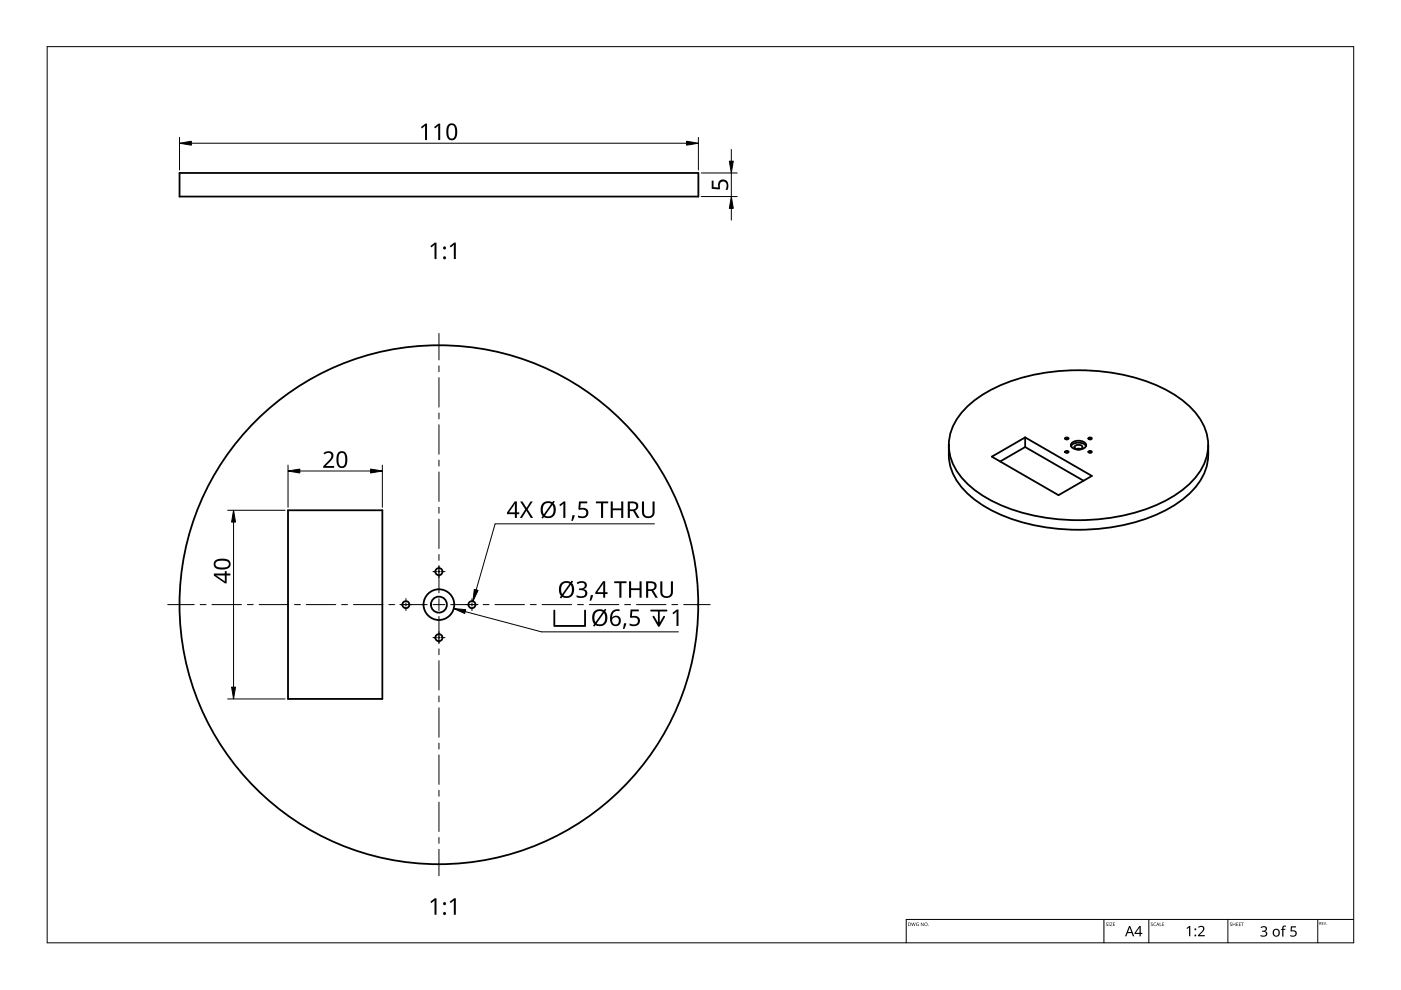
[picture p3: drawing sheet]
<svg xmlns="http://www.w3.org/2000/svg" width="297mm" height="210mm" viewBox="0 0 297 210" stroke-linecap="round" stroke-linejoin="round" font-family="sans-serif">
<g fill="none" stroke="#000" stroke-width=".38">
<path d="M38.1 36.7h110v5h-110zM201.2 96.4a12.5 12.5 0 0 0 5.8 9.8 37 37 0 0 0 21.6 6.1 39.1 39.1 0 0 0 20.3-5.1 14.1 14.1 0 0 0 7.2-9.4l.1-1.4M201.2 94.4v2M204.6 86.7a30.1 30.1 0 0 1 17.1-7.7 43 43 0 0 1 25.6 3.7 16.1 16.1 0 0 1 8.5 9 10.4 10.4 0 0 1-3 10.3 30.2 30.2 0 0 1-17.2 7.8 42.7 42.7 0 0 1-25.6-3.7 16.2 16.2 0 0 1-8.4-9 10.4 10.4 0 0 1 3-10.4zM210.3 96.8l7.1-4.1 14.1 8.2-7.1 4.1zM217.4 94.8l-5.3 3M217.4 92.7v2.1M217.4 94.8l12.3 7.1M225.9 95.7h.6a.33 .33 0 0 1-.3 .3 .33 .33 0 0 1-.3-.3zM225.9 92.8h.5l.2 .2-.4 .2-.3-.1zM227.1 94.6a2.11 2.11 0 0 1 3.2 0M227.4 93.8a2.31 2.31 0 0 1 2.8 .3 .78 .78 0 0 1-.6 1 1.91 1.91 0 0 1-2.6-.7z"/>
<path d="M227.9 94.6l.7-.3a.65 .65 0 0 1 .9 .5 .96 .96 0 0 1-1.7 0zM228.2 95.2h.9M230.8 92.8h.5l.2 .3h-.5l-.2-.1zM256.2 94.4v2M61.1 108.2h20v40h-20z"/>
<circle cx="231.1" cy="95.8" r=".32"/>
<circle cx="86.1" cy="128.2" r=".75"/>
<circle cx="93" cy="128.2" r="55"/>
<circle cx="93" cy="135.2" r=".76"/>
<circle cx="93" cy="121.2" r=".76"/>
<circle cx="93" cy="128.2" r="3.3"/>
<circle cx="93.1" cy="128.2" r="1.7"/>
<circle cx="100.1" cy="128.2" r=".75"/>
</g>
<path d="M10 9.9h277v190h-277z" fill="none" stroke="#000" stroke-width=".21"/>
<path d="M234 194.9v5M243.6 194.9v5M260.3 194.9v5M279.4 194.9v5M287 194.9h-94.9v5" fill="none" stroke="#000" stroke-width=".21"/>
<g fill="#000">
<path d="M193.2 195.6l.2 .6 .2-.6 .3 .6 .2-.6-.2 .7-.2-.6-.3 .6zM194.3 195.7l.5-.1-.4 .1-.1 .3 .3 .3h.1v-.3h-.1h.2v.3l-.5-.1zM195.2 195.6l.5 .6 .1-.6v.7l-.5-.6-.1 .6zM234.5 195.7l.4-.1-.3 .1 .2 .3a.23 .23 0 0 1 0 .3 .23 .23 0 0 1-.3-.1 .18 .18 0 0 0 .2 .1 .18 .18 0 0 0 0-.3l-.2-.1zM235 195.6h.3v.7h-.3zM235.4 195.6h.4l-.3 .7h.4h-.6l.4-.6zM236 195.6h.4l-.3 .1v.2h.3l-.3 .1v.3h.3h-.4zM244 195.7l.4-.1-.3 .1 .2 .3a.23 .23 0 0 1 0 .3 .23 .23 0 0 1-.3-.1 .18 .18 0 0 0 .2 .1 .18 .18 0 0 0 .1-.3l-.3-.1zM244.6 195.7l.5-.1-.2 .1a.3 .3 0 0 0-.2 .4 .3 .3 0 0 0 .4 .1l-.5 .1zM245.9 195.6l.1 .7h.3h-.4zM246.4 195.6h.4l-.3 .1v.2h.3l-.3 .1v.3h.3h-.4zM251.6 196.8l.5-.5h.3v2.2h-.3v-1.9l-.4 .4z"/>
<path d="M254 196.5a.76 .76 0 0 1 1.2 0 .76 .76 0 0 1-.3 1.2l-.6 .6h1.1v.2h-1.4v-.2l.8-.8a.52 .52 0 0 0 .2-.8 .52 .52 0 0 0-.8 0zM260.8 195.7l.4-.1-.3 .1 .2 .3a.23 .23 0 0 1 0 .3 .23 .23 0 0 1-.4-.1 .18 .18 0 0 0 .3 .1 .18 .18 0 0 0 0-.3l-.2-.1zM261.4 195.6v.3h.4l.1-.3v.7l-.1-.3h-.4v.3zM262.1 195.6h.4l-.3 .1v.2h.3l-.3 .1v.3h.3h-.4zM262.7 195.6h.4l-.3 .1v.2h.3l-.3 .1v.3h.3h-.4zM263.2 195.6h.5l-.2 .1v.6l-.1-.6zM267.3 196.6a.73 .73 0 0 1 .8-.3 .73 .73 0 0 1 .5 .8l-.4 .3a.62 .62 0 0 1 .5 .8 .62 .62 0 0 1-.8 .4l-.6-.1v-.3l.4 .2a.45 .45 0 0 0 .7-.4 .45 .45 0 0 0-.6-.4h-.2v-.3a.46 .46 0 0 0 .6 0 .46 .46 0 0 0 0-.7l-.8 .2zM272 196.4l.7-.1-.1 .2h-.3l-.2 .2v.2h.4v.2h-.4v1.5h-.3v-1.5h-.2l.2-.2zM273.7 196.4h1.1v.2h-.9v.7a.75 .75 0 0 1 1 .7 .75 .75 0 0 1-1.1 .6l-.2-.1v-.3l.2 .1a.51 .51 0 0 0 .9-.3 .51 .51 0 0 0-.8-.5l-.3-.1zM280.3 195.5h.3l-.3 .1v.2h.3h-.3v.2l.3 .1h-.3zM280.6 195.5l.3 .5 .3-.5-.3 .6z"/>
<path d="M192.5 195.6l.6 .2-.1 .5h-.5zM192.6 195.7v.6l.3-.1 .1-.4z"/>
<path d="M195.9 196a.4 .4 0 0 1 .8 0 .4 .4 0 0 1-.8 0zM196.1 196a.27 .27 0 0 0 .5 0 .27 .27 0 0 0-.5 0z"/>
<path d="M239.4 196.3h.2l.9 2.2h-.3l-.3-.7h-.8l-.3 .7h-.3zM239.5 196.6l-.3 1h.7z"/>
<path d="M241.6 196.3h.3v1.5h.3v.2h-.3v.5h-.3v-.5h-1.1v-.2zM241.6 196.6l-.8 1.2h.8z"/>
<path d="M245.4 195.6l.4 .7-.2-.2h-.3l-.2 .2zM245.5 195.7l-.2 .3h.3z"/>
<path d="M270 197.1a.81 .81 0 0 1 1.2 .1 .81 .81 0 0 1-.2 1.2 .81 .81 0 0 1-1.1-.3l-.1-.5zM270.3 197.2a.6 .6 0 0 0-.2 .9 .6 .6 0 0 0 .8 .1l.2-.3a.53 .53 0 0 0-.2-.6 .53 .53 0 0 0-.6-.1z"/>
<path d="M279.7 195.5h.2a.17 .17 0 0 1 .2 .1 .17 .17 0 0 1-.1 .2l.2 .3-.4-.2-.1 .2zM279.8 195.6v.2h.2v-.2z"/>
<circle cx="196.9" cy="196.3" r=".07"/>
<circle cx="253.5" cy="198.3" r=".2"/>
<circle cx="253.5" cy="197" r=".2"/>
<circle cx="281.3" cy="196.1" r=".06"/>
</g>
<g fill="#000">
<path d="M89.2 26.9l1-.7h.3v3.5h-.4v-3l-.6 .5zM92 26.9l1-.7h.3v3.5h-.4v-3l-.6 .5zM150.9 38.3h.4v1.4l1 .1a1.17 1.17 0 0 1 1-1.8 1.17 1.17 0 0 1 1.1 1.6l-.2 .7h-.4a1.03 1.03 0 0 0-.5-1.8 .93 .93 0 0 0-.6 1.5l-.2 .2-1.6-.2zM91.2 52.2l1-.8h.3v3.5h-.4v-3l-.6 .6zM95.3 52.2l1-.8h.3v3.5h-.4v-3l-.6 .6zM68.6 96.1a1.16 1.16 0 0 1 1.3-.5 1.16 1.16 0 0 1 .8 1.2l-.3 .7-1.3 1.3h1.7v.4h-2.3v-.4l1.1-1.1a.98 .98 0 0 0 .3-1.6l-.5-.1-.6 .4zM110.3 106.3h.5l.8 1.4 .9-1.4h.4l-1 1.7 1.1 1.8h-.5l-.9-1.5-.9 1.5h-.5l1.2-1.8zM118.6 107.1l.9-.8h.4v3.5h-.5l.1-3-.7 .5zM121.4 109.2l.5 .1-.5 1.1h-.3zM122.8 106.3h1.7v.4h-1.4l-.1 1a1.17 1.17 0 0 1 1.8 1 1.17 1.17 0 0 1-1.6 1.1l-.7-.1v-.4a1.03 1.03 0 0 0 1.1 .2 1.03 1.03 0 0 0 .7-.8 .93 .93 0 0 0-1.5-.6l-.2-.1zM126.3 106.3h2.7v.4h-1.1v3.1h-.5v-3.1h-1.1zM129.5 106.3h.4v1.5h1.8v-1.5h.4v3.5h-.4v-1.6h-1.8v1.6h-.4z"/>
<path d="M136.1 106.3h.4v2.3a.9 .9 0 0 0 1 .9 .9 .9 0 0 0 .9-.9v-2.3h.4v2.3a1.34 1.34 0 0 1-1.4 1.3 1.34 1.34 0 0 1-1.3-1.3zM117.4 129.3h.2l.1 .2v3h6.1v-3a.19 .19 0 0 1 .2-.2 .19 .19 0 0 1 .2 .2v3.2l-.1 .2h-6.6l-.2-.2zM122.3 123.6a1.25 1.25 0 0 1 1.2-.5 1.25 1.25 0 0 1 .9 1 .85 .85 0 0 1-.7 .8 .93 .93 0 0 1 .9 1.1 .93 .93 0 0 1-1.1 .8l-1.3-.2v-.4a1.24 1.24 0 0 0 1.9-.3 .71 .71 0 0 0-1-.8h-.3v-.3a.81 .81 0 0 0 .8-.1 .81 .81 0 0 0 .3-.8 1.02 1.02 0 0 0-1.4 0zM125.3 126.2h.4l-.4 1.2h-.3zM130.2 123.3h2.6v.3h-1v3.1h-.5v-3.1h-1.1zM132.3 132.1l.5 .1-.4 1.1h-.3zM133.7 129.2h1.7v.4h-1.3l-.1 1h.5a1.13 1.13 0 0 1 1.2 1.3 1.13 1.13 0 0 1-1.6 .9l-.6-.2v-.4a1.03 1.03 0 0 0 1 .2 1.03 1.03 0 0 0 .7-.8 .93 .93 0 0 0-1.4-.6l-.2-.1zM133.4 123.3h.4v1.4h1.8v-1.4h.4v3.4h-.4v-1.6h-1.8v1.6h-.4zM137.9 129.3h3.4a.19 .19 0 0 1 .2 .2 .19 .19 0 0 1-.2 .1h-1.4v2.4l.8-1.4h.2l.1 .2-1.3 2.1-1.3-2.1 .1-.2h.2l.8 1.4v-2.4h-1.5zM140 123.3h.4v2.2a.9 .9 0 0 0 .9 .9 .9 .9 0 0 0 .9-.9v-2.2h.5v2.2a1.34 1.34 0 0 1-1.4 1.3 1.34 1.34 0 0 1-1.3-1.3zM142.6 130l.9-.8h.4v3.5h-.5l.1-3-.7 .5zM91.2 191.2l1-.7h.3v3.4h-.4v-3l-.6 .6z"/>
<path d="M95.3 191.2l1-.7h.3v3.4h-.4v-3l-.6 .6z"/>
<path d="M95.1 26.4a1.16 1.16 0 0 1 1.3-.1 1.16 1.16 0 0 1 .5 1.2v.4a1.36 1.36 0 0 1-1.3 1.8 1.57 1.57 0 0 1-1-2l.1-.7zM95.3 26.7l-.2 .6v1.3a.69 .69 0 0 0 .7 .8 .69 .69 0 0 0 .7-.8 1.91 1.91 0 0 0-.5-2.1z"/>
<path d="M71.8 95.9a1.16 1.16 0 0 1 1.3-.1 1.16 1.16 0 0 1 .5 1.2v.4a1.36 1.36 0 0 1-1.3 1.8 1.57 1.57 0 0 1-1-2l.2-.9zM72 96.2l-.2 .6v1.3a.69 .69 0 0 0 .7 .8 .69 .69 0 0 0 .7-.8 1.9 1.9 0 0 0-.5-2.1z"/>
<path d="M45.6 118.9a2.63 2.63 0 0 1 3.2 .2 1.22 1.22 0 0 1-.2 1.3 1.22 1.22 0 0 1-1.3 .4 1.53 1.53 0 0 1-2-1.1zM45.9 119.1a.75 .75 0 0 0-.1 1 .75 .75 0 0 0 .9 .2h1.1a.69 .69 0 0 0 .7-.7 .69 .69 0 0 0-.8-.7h-1.2z"/>
<path d="M109.1 106.3h.5v2.3h.5v.4h-.5v.8h-.4v-.8h-1.7v-.3zM109.2 106.8l-1.3 1.8h1.3z"/>
<path d="M115 106.7l.5-.3a1.92 1.92 0 0 1 1.6 .1l.2-.3 .3 .2-.2 .3 .3 .6 .1 .8a1.63 1.63 0 0 1-.7 1.6 1.63 1.63 0 0 1-1.8-.1l-.2 .4-.3-.2 .2-.4a2.31 2.31 0 0 1 0-2.7zM117.1 107.1l-1.5 2.2a1.24 1.24 0 0 0 1.4-.1 1.24 1.24 0 0 0 .4-1.4zM115.4 106.9l-.3 .8 .2 1.3 1.6-2.2-.8-.1z"/>
<path d="M133.1 106.3h1a1 1 0 0 1 1.2 .7 1 1 0 0 1-.7 1.2l1 1.6h-.5l-.9-1.4h-.7v1.4h-.4zM133.5 106.7v1.3h.6a.67 .67 0 0 0 .8-.7 .67 .67 0 0 0-.9-.6z"/>
<path d="M45.3 121.6h2.4v-.5h.4v.5h.7v.4h-.7v1.7h-.4l-2.4-1.7zM45.8 122l1.9 1.3v-1.3z"/>
<path d="M118.9 123.7l.5-.4a1.92 1.92 0 0 1 1.6 .1l.2-.3 .3 .2-.2 .3a1.8 1.8 0 0 1 .2 2.4 1.8 1.8 0 0 1-2.3 .6l-.2 .3-.3-.2 .2-.4a2.31 2.31 0 0 1 0-2.6zM121 124l-1.6 2.2a1.18 1.18 0 0 0 1.4 0 1.18 1.18 0 0 0 .5-1.2zM119.3 123.9a2 2 0 0 0-.1 2.1l1.6-2.2-.8-.2z"/>
<path d="M126 129.6l.5-.3a1.92 1.92 0 0 1 1.5 .1l.3-.3 .3 .2-.3 .3a1.8 1.8 0 0 1 .2 2.4 1.8 1.8 0 0 1-2.2 .5l-.3 .4-.3-.2 .3-.4a2.31 2.31 0 0 1 0-2.7zM128.1 130l-1.6 2.2a1.18 1.18 0 0 0 1.3 0 1.18 1.18 0 0 0 .5-1.2zM126.4 129.8a2.01 2.01 0 0 0-.2 2.1l1.6-2.2-.8-.1z"/>
<path d="M127.9 123.2h.4v2.4h.5v.3h-.5v.8h-.4v-.8h-1.7v-.3zM127.9 123.7l-1.3 1.9h1.3z"/>
<path d="M129.8 129.6l.6-.3 .5-.1h.5v.4a1.18 1.18 0 0 0-1.6 1.3 1.08 1.08 0 0 1 1.6-.1 1.08 1.08 0 0 1-.1 1.6 1.28 1.28 0 0 1-1.5 .1 1.28 1.28 0 0 1-.5-1.5l.2-.9zM129.7 131.6a.8 .8 0 0 0 1.6 0 .8 .8 0 0 0-1.6 0z"/>
<path d="M137 123.3h.9a1 1 0 0 1 1.3 .6 1 1 0 0 1-.7 1.3l1 1.5h-.5l-.9-1.4h-.7v1.4h-.4zM137.4 123.6v1.3h.5a.67 .67 0 0 0 .9-.6 .67 .67 0 0 0-.9-.7z"/>
<circle cx="94.3" cy="54.7" r=".32"/>
<circle cx="94.3" cy="52.6" r=".33"/>
<circle cx="94.3" cy="193.7" r=".32"/>
<circle cx="94.3" cy="191.6" r=".33"/>
</g>
<g fill="none" stroke="#000" stroke-width=".21">
<path d="M93.1 70.7v5.6M93.1 77.6v1.2M93.1 80.1v6.2M93.1 87.6v1.2M93.1 90.1v6.2M93.1 97.6v1.2M93.1 100.1v6.2M93.1 107.6v1.2M93.1 110.1v6.2M93.1 117.6v1.2M93.1 119.9v5.8M41.2 128.2h-5.6"/>
<path d="M43.7 128.2h-1.3M51.2 128.2h-6.3M53.7 128.2h-1.3M61.2 128.2h-6.3M63.7 128.2h-1.3M71.2 128.2h-6.3M73.7 128.2h-1.3M81.2 128.2h-6.3M83.7 128.2h-1.3M86.1 128.7v.8M86.1 126.9v.8M86.1 127.9v.6"/>
<path d="M90.6 128.2h-5.8M91.8 135.2h.7M91.8 128.2h2.5M92.5 121.2h-.7M92.8 121.2h.5M93.1 130.7v5.8M93.1 137.6v1.2M93.1 126.9v2.5M93.3 135.2h-.5M93.6 121.2h.7M94.3 135.2h-.7M95.6 128.2h5.7"/>
<path d="M100.1 128.7v.8M100.1 126.9v.8M100.1 127.9v.6M102.4 128.2h1.3M104.9 128.2h6.3M112.4 128.2h1.3M114.9 128.2h6.3M122.4 128.2h1.3M124.9 128.2h6.3M132.4 128.2h1.3M134.9 128.2h6.3M142.4 128.2h1.3"/>
<path d="M144.9 128.2h5.7M93.1 140.1v6.2M93.1 147.6v1.2M93.1 150.1v6.2M93.1 157.6v1.2M93.1 160.1v6.2M93.1 167.6v1.2M93.1 170.1v6.2M93.1 177.6v1.2M93.1 180.1v5.6"/>
</g>
<g fill="none" stroke="#000" stroke-width=".21">
<path d="M38.1 29.1v6.9M40.6 30.4h105M148.1 29.1v6.9M148.7 36.7h7.6M155.1 31.7v2.5M155.1 36.7v5M148.7 41.7h7.6M155.1 44.2v2.5M61.1 98.6v9M63.6 99.9h15M81.1 98.6v9M48.3 108.2h12.1"/>
<path d="M49.5 110.7v35M60.4 148.2h-12.1"/>
</g>
<path d="M38.1 30.4l2.5-.4v.8zM145.6 30l2.5 .4-2.5 .4zM154.6 34.2h.9l-.4 2.5zM155.1 41.7l.4 2.5h-.9zM78.6 99.4l2.5 .5-2.5 .4zM49.5 108.2l.4 2.5h-.8zM61.1 99.9l2.5-.5v.9zM49.1 145.7h.8l-.4 2.5z" fill="#000" stroke="#000" stroke-width=".21"/>
<path d="M96.2 129l2.5 .3-.2 .8zM100.6 125l.8 .2-1.1 2.3z" fill="#000" stroke="#000" stroke-width=".21"/>
<path d="M138.8 111.1h-33.8l-4.7 16.4M96.2 129l18.6 5h29" fill="none" stroke="#000" stroke-width=".21"/>
</svg>
